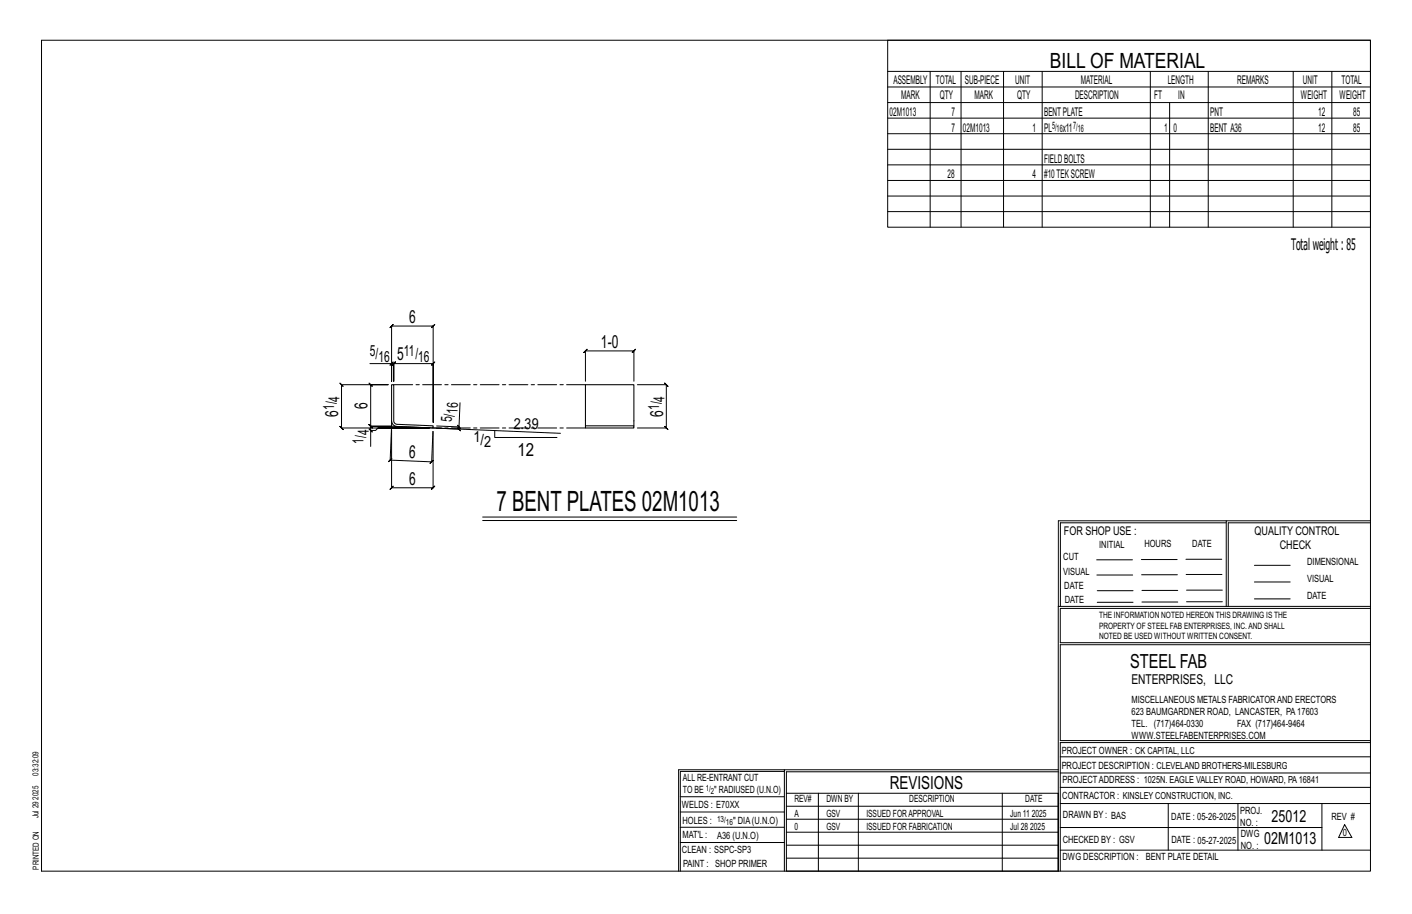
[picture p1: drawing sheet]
<svg xmlns="http://www.w3.org/2000/svg" width="432mm" height="279mm" viewBox="0 0 432 279" stroke-linecap="round" stroke-linejoin="round" font-family="sans-serif">
<defs><g id="words">
<text font-size="8.6" x="151.9" y="156.1">7 BENT PLATES 02M1013</text>
<text font-size="6.4" x="321.1" y="20.7">BILL OF MATERIAL</text>
<text font-size="5.9" x="345.6" y="204.1">STEEL FAB</text>
<g font-size="5.5">
<text x="125.1" y="98.7">6</text>
<text x="183.8" y="106.3">1-0</text>
<text x="121.5" y="110.2">5</text>
<text x="112.4" y="125" transform="rotate(-90 112.4 125)">6</text>
<text x="103.4" y="127.4" transform="rotate(-90 103.4 127.4)">6</text>
<text x="202.8" y="127.4" transform="rotate(-90 202.8 127.4)">6</text>
<text x="125" y="139.9" transform="rotate(2 125 139.9)">6</text>
<text x="158.2" y="139.3">12</text>
<text x="125.1" y="148.1">6</text>
<text x="272.2" y="241.1">REVISIONS</text>
</g>
<g font-size="5.1">
<text x="388.9" y="251.3">25012</text>
<text x="386.6" y="258.1">02M1013</text>
</g>
<text font-size="4.9" x="394.8" y="76.4">Totalweight : 85</text>
<g font-size="4.7">
<text x="113.1" y="108.9">5/</text>
<text x="115.7" y="110.6">16</text>
<text x="123.5" y="108.9">11/</text>
<text x="127.9" y="110.6">16</text>
<text x="102.2" y="125.4" transform="rotate(-90 102.2 125.4)">1/</text>
<text x="103.9" y="122.8" transform="rotate(-90 103.9 122.8)">4</text>
<text x="201.5" y="125.4" transform="rotate(-90 201.5 125.4)">1/</text>
<text x="203.2" y="122.8" transform="rotate(-90 203.2 122.8)">4</text>
<text x="138.2" y="129.1" transform="rotate(-88 138.2 129.1)">5/</text>
<text x="140" y="126.6" transform="rotate(-88 140 126.6)">16</text>
<text x="157" y="131" transform="rotate(2 157 131)">2.39</text>
<text x="111.1" y="135.7" transform="rotate(-90 111.1 135.7)">1/</text>
<text x="112.8" y="133.1" transform="rotate(-90 112.8 133.1)">4</text>
<text x="144.8" y="135.1">1/</text>
<text x="148.1" y="136.8">2</text>
</g>
<text font-size="4.2" x="346" y="209.1">ENTERPRISES, LLC</text>
<g font-size="3.7">
<text x="273.2" y="25.6">ASSEMBLY</text>
<text x="286.2" y="25.6">TOTAL</text>
<text x="295.1" y="25.6">SUB-PIECE</text>
<text x="310.4" y="25.6">UNIT</text>
<text x="330.5" y="25.6">MATERIAL</text>
<text x="357.1" y="25.6">LENGTH</text>
<text x="378.3" y="25.6">REMARKS</text>
<text x="398.4" y="25.6">UNIT</text>
<text x="410.2" y="25.6">TOTAL</text>
<text x="272.1" y="35.5">02M1013</text>
<text x="275.6" y="30.4">MARK</text>
<text x="287.4" y="30.4">QTY</text>
<text x="290.9" y="35.5">7</text>
<text x="298" y="30.4">MARK</text>
<text x="311" y="30.4">QTY</text>
<text x="319.3" y="35.5">BENTPLATE</text>
<text x="328.7" y="30.4">DESCRIPTION</text>
<text x="353" y="30.4">FT</text>
<text x="360.3" y="30.4">IN</text>
<text x="370.1" y="35.5">PNT</text>
<text x="397.8" y="30.4">WEIGHT</text>
<text x="403.2" y="35.5">12</text>
<text x="409.6" y="30.4">WEIGHT</text>
<text x="413.8" y="35.5">85</text>
<text x="290.9" y="40.2">7</text>
<text x="294.5" y="40.2">02M1013</text>
<text x="315.8" y="40.2">1</text>
<text x="319.3" y="40.2">PL</text>
<text x="325" y="40.2">x11</text>
<text x="356" y="40.2">1</text>
<text x="358.9" y="40.2">0</text>
<text x="370.1" y="40.2">BENT A36</text>
<text x="403.2" y="40.2">12</text>
<text x="413.8" y="40.2">85</text>
<text x="319.3" y="49.7">FIELDBOLTS</text>
<text x="289.8" y="54.5">28</text>
<text x="315.8" y="54.5">4</text>
<text x="319.3" y="54.5">#10TEKSCREW</text>
<text x="325.3" y="163.4">FOR SHOP USE :</text>
<text x="383.7" y="163.4">QUALITY CONTROL</text>
<text x="391.4" y="167.8">CHECK</text>
</g>
<g font-size="3.1">
<text x="321.7" y="39.4">5/</text>
<text x="323.1" y="40.5">16</text>
<text x="328.2" y="39.4">7/</text>
<text x="329.6" y="40.5">16</text>
<text x="336.2" y="167.4">INITIAL</text>
<text x="350" y="167.1">HOURS</text>
<text x="364.6" y="167.2">DATE</text>
<text x="325.2" y="171.3">CUT</text>
<text x="399.8" y="172.8">DIMENSIONAL</text>
<text x="325.1" y="175.8">VISUAL</text>
<text x="399.8" y="177.9">VISUAL</text>
<text x="325.5" y="180">DATE</text>
<text x="325.7" y="184.4">DATE</text>
<text x="399.8" y="183.1">DATE</text>
<text x="346" y="215">MISCELLANEOUS METALS FABRICATORAND ERECTORS</text>
<text x="346" y="218.6">623 BAUMGARDNER ROAD, LANCASTER, PA17603</text>
<text x="346" y="225.8">WWW.STEELFABENTERPRISES.COM</text>
<text x="346" y="222.2">TEL. (717)464-0330</text>
<text x="378.3" y="222.2">FAX (717)464-9464</text>
<text x="324.7" y="230.5">PROJECT OWNER : CK CAPITAL, LLC</text>
<text x="208.8" y="238.8">ALL RE-ENTRANT CUT</text>
<text x="324.7" y="235.1">PROJECT DESCRIPTION : CLEVELAND BROTHERS-MILESBURG</text>
<text x="324.9" y="239.5">PROJECTADDRESS : 1025N. EAGLE VALLEY ROAD, HOWARD, PA16841</text>
<text x="208.8" y="242.5">TO BE</text>
<text x="218.4" y="242.5">&quot; RADIUSED (U.N.O)</text>
<text x="242.9" y="245.3">REV#</text>
<text x="252.7" y="245.3">DWN BY</text>
<text x="278.1" y="245.3">DESCRIPTION</text>
<text x="313.5" y="245.3">DATE</text>
<text x="324.9" y="244.2">CONTRACTOR : KINSLEY CONSTRUCTION, INC.</text>
<text x="208.5" y="247">WELDS : E70XX</text>
<text x="208.7" y="251.7">HOLES :</text>
<text x="224.2" y="251.8">&quot; DIA(U.N.O)</text>
<text x="242.9" y="249.9">A</text>
<text x="252.7" y="249.9">GSV</text>
<text x="264.9" y="249.9">ISSUED FORAPPROVAL</text>
<text x="309" y="249.9">Jun 11</text>
<text x="315.5" y="249.9">2025</text>
<text x="325.1" y="250">DRAWN BY : BAS</text>
<text x="358.2" y="250.5">DATE : 05-26-2025</text>
<text x="379.3" y="248.9">PROJ.</text>
<text x="407.2" y="250.5">REV #</text>
<text x="208.7" y="256.3">MAT'L :</text>
<text x="219.3" y="256.4">A36 (U.N.O)</text>
<text x="242.9" y="253.8">0</text>
<text x="252.7" y="253.8">GSV</text>
<text x="264.9" y="253.8">ISSUED FOR FABRICATION</text>
<text x="309" y="253.8">Jul 28</text>
<text x="315" y="253.8">2025</text>
<text x="325" y="257.6">CHECKED BY : GSV</text>
<text x="358.3" y="257.7">DATE : 05-27-2025</text>
<text x="379.3" y="252.5">NO. :</text>
<text x="379.5" y="255.9">DWG</text>
<text x="410.6" y="255.5">0</text>
<text x="208.6" y="260.7">CLEAN : SSPC-SP3</text>
<text x="324.9" y="262.9">DWG DESCRIPTION :</text>
<text x="350.4" y="263">BENT PLATE DETAIL</text>
<text x="379.5" y="259.5">NO. :</text>
<text x="208.9" y="265">PAINT : SHOP PRIMER</text>
</g>
<g font-size="2.7">
<text x="336.1" y="189">THE INFORMATION NOTED HEREON THIS DRAWING IS THE</text>
<text x="336.1" y="195.4">NOTED BE USED WITHOUT WRITTEN CONSENT.</text>
<text x="336.1" y="192.2">PROPERTY OF STEEL FAB ENTERPRISES, INC.AND SHALL</text>
</g>
<g font-size="2.6">
<text x="215.9" y="241.8">1/</text>
<text x="217.4" y="242.7">2</text>
<text x="219.3" y="251.1">13/</text>
<text x="222" y="252.1">16</text>
</g>
<g font-size="2.5">
<text x="11.7" y="237.1" transform="rotate(-90 11.7 237.1)">03:32:09</text>
<text x="11.8" y="244.4" transform="rotate(-90 11.8 244.4)">2025</text>
<text x="11.8" y="250.1" transform="rotate(-90 11.8 250.1)">Jul 29</text>
<text x="11.9" y="265.8" transform="rotate(-90 11.9 265.8)">PRINTED ON</text>
</g>
</g></defs>
<g fill="none" stroke="#000" stroke-width=".31">
<path d="M12.7 12.3h406.4v254h-406.4zM271.5 12.3h147.6v57.2h-147.6zM271.5 21.8h147.6M271.5 26.6h147.6M271.5 31.4h147.6M271.5 36.1h147.6M284.5 21.8v47.7M293.9 21.8v47.7M306.9 21.8v47.7M318.7 21.8v47.7M351.8 21.8v47.7M357.7 31.4v38.1"/>
<path d="M369.5 21.8v47.7M395.5 21.8v47.7M407.3 21.8v47.7M271.5 40.9h147.6M271.5 45.6h147.6M271.5 50.4h147.6M271.5 55.2h147.6M271.5 59.9h147.6M271.5 64.7h147.6M113.1 111.1h6.6v5.4v-16.8l-.5 .5 1-1-.5 .5h12.8l-.5 .5 1-1-.5 .5v29.4v-18l.5-.5-1 1 .5-.5h-12.1l.5-.5-1 1 .5-.5v5.4v-5.4l.5-.5-1 1 .5-.5h-.7M119.2 111.6l1-1zM179 116.5v-9.2l-.5 .5 1-1-.5 .5h14.8l-.5 .5 1-1-.5 .5v9.2"/>
<path d="M194.9 117.6h8.9l-.5-.5 1 1-.5-.5v13.2l-.5-.5 1 1-.5-.5h-8.9M112.9 131.1l1 1zM113.4 131.6v-1.3l.5 .5-1-1 .5 .5h6.3h-6.3l.5 .5-1-1 .5 .5v-12.7l.5 .5-1-1 .5 .5h5.3h-14.3l-.5-.5 1 1-.5-.5v13.2l-.5-.5 1 1-.5-.5h27h-15.8l-.7 .8h-1.5v4.9M119.7 130.3l-.4 10.4-.5 .4 1-.9-.5 .5 12.7 .5-.5 .5 1-1-.5 .5 .4-9.3v17.2l.5-.5-1 1 .5-.5h-12.7l.5-.5-1 1 .5-.5v-17.7M121.4 130.4l50 2.1M139.9 130l.9 1zM140.4 130.5l-.1 .7-.4-.6 .9 1.1-.5-.5-6.8-.3M140.7 123.1l-.3 7.4-6.9-.3M151.3 131.6v2.1h19M147.6 158.1h77.7M147.6 159.1h77.7M375 159.8h-50.7v25.6"/>
<path d="M375 159.2h-51.3l-.1 107.1M419.1 159.2h-44.1v26.2M419.1 159.8h-43.5v25.6M335.4 171.1h10.9M335.4 175.8h11M349 171h11M349.1 175.7h11M362.7 171h10.9M362.7 175.6h11M383.6 172.8h11M383.6 177.9h11M323.7 185.4h95.4"/>
<path d="M335.5 184.1h11M335.5 180.6h11M349.2 184h11M349.2 180.5h11M362.9 180.4h10.9M362.9 184h10.9M383.6 183.1h11M419.1 186h-94.9v10.5h94.9M419.1 197.1h-94.9v29.3h94.9v.6h-94.9v39.3M239.9 235.8h-31.9v30.5M239.9 235.3h-32.4v31M323.6 235.3h-83.7v31"/>
<path d="M323.6 235.9h-83.1v6.6M324.2 236.3h94.9M324.2 231.4h94.9M208 252.9h31.9M208 257.5h31.9M208 243.6h31.9M208 248.2h31.9M240.5 242.5h83.1v23.8h-83.1zM240.5 258.4h83.1M240.5 254.4h83.1M240.5 250.4h83.1M240.5 246.5h83.1"/>
<path d="M250.3 242.5v23.8M262.5 242.5v23.8M306.5 242.5v23.8M324.2 253h80.1M324.2 245.6h94.9M324.2 259.9h94.9M324.2 240.7h94.9M357.3 245.6v14.3M378.6 245.6v14.3M404.3 245.6v14.3M411.2 252.1l2.2 3.9h-4zM240.5 262.3h83.1"/>
</g>
<path d="M119.7 117.6h.7v11.1l.3 .7 .7 .3 11.1 .5-.1 .6-11-.4-1.2-.6-.5-1.1zM179 130.2h14.8v.6h-14.8zM179 130.2v-12.6h14.8v12.6" fill="none" stroke="#000" stroke-width=".32"/>
<path d="M179 117.6h-58.6M119.7 128.7v1.6l1.7 .1M179 130.8h-46.6" fill="none" stroke="#000" stroke-width=".31" stroke-dasharray="5.8 1 1 1"/>
<use href="#words"/>
</svg>
